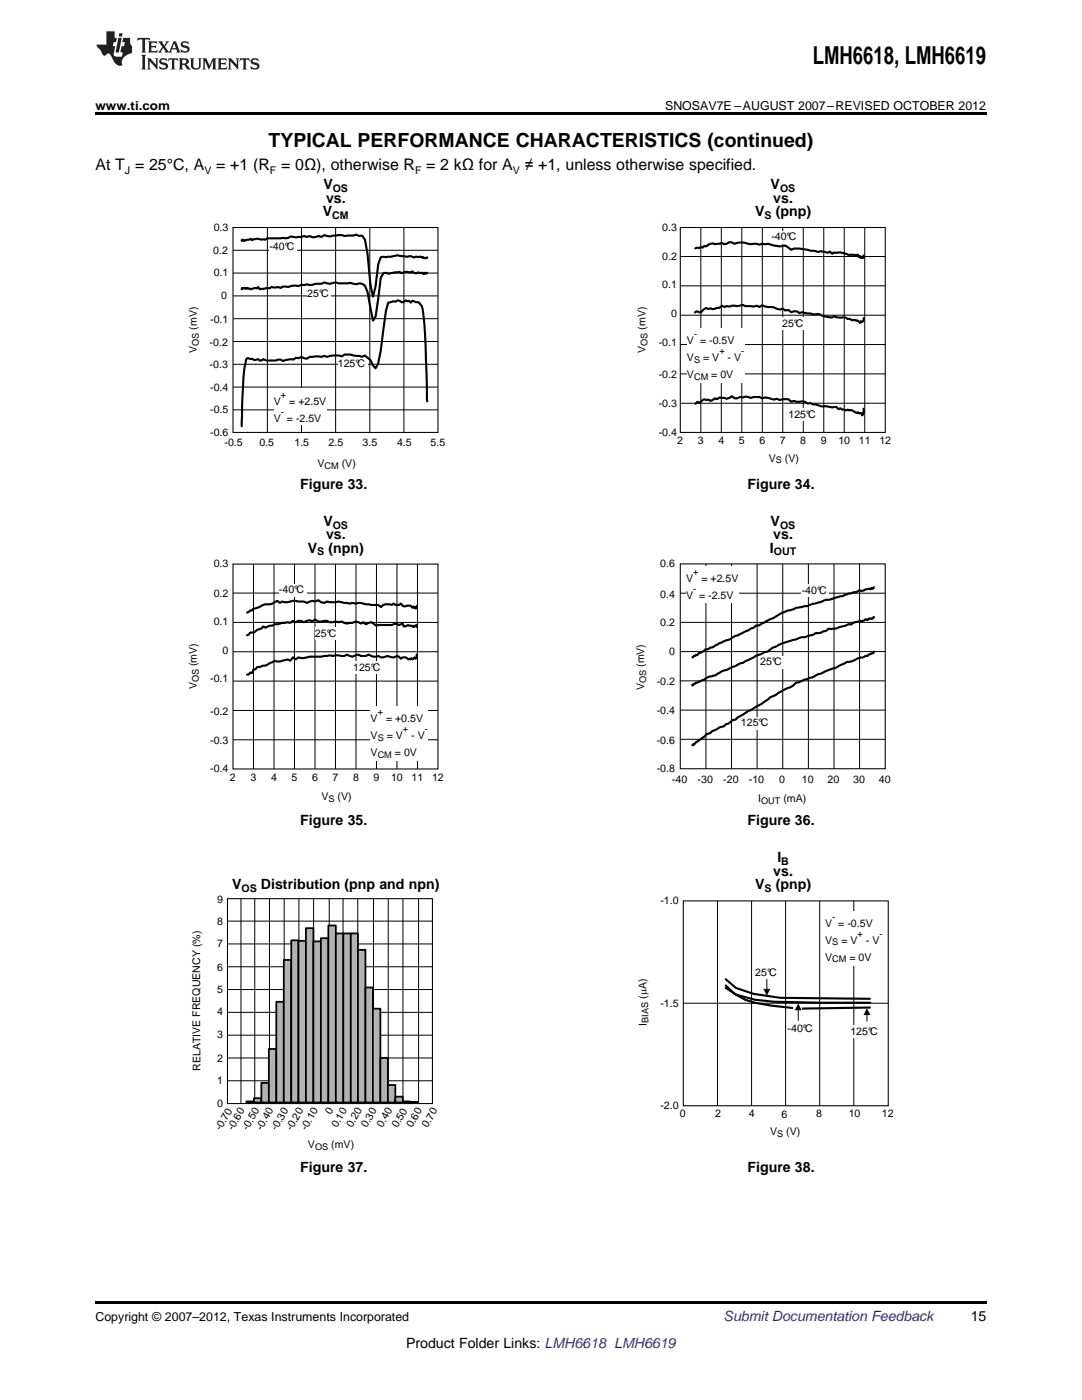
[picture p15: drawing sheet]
<svg xmlns="http://www.w3.org/2000/svg" width="216mm" height="279mm" viewBox="0 0 216 279" stroke-linecap="round" stroke-linejoin="round" font-family="sans-serif">
<defs><g id="words">
<text font-size="4.9" x="162.2" y="12.8">LMH6618, LMH6619</text>
<text font-size="3.9" x="53.6" y="29.3">TYPICAL PERFORMANCE CHARACTERISTICS (continued)</text>
<g font-size="3.2">
<text x="19" y="34">At T = 25°C, A</text>
<text x="43.1" y="34">= +1 (R = 0Ω), otherwise R = 2 kΩ for A</text>
<text x="104.7" y="34">≠ +1, unless otherwise specified.</text>
</g>
<g font-size="2.8">
<text x="64.5" y="37.7">V</text>
<text x="65.1" y="40.4">vs.</text>
<text x="153.8" y="37.7">V</text>
<text x="154.3" y="40.4">vs.</text>
<text x="64.4" y="43.1">V</text>
<text x="150.7" y="43.1">V</text>
<text x="154.8" y="43.1">(pnp)</text>
<text x="59.9" y="97.5">Figure 33.</text>
<text x="149.2" y="97.5">Figure 34.</text>
<text x="64.5" y="104.9">V</text>
<text x="65.1" y="107.6">vs.</text>
<text x="153.8" y="104.9">V</text>
<text x="154.3" y="107.6">vs.</text>
<text x="61.4" y="110.3">V</text>
<text x="65.5" y="110.3">(npn)</text>
<text x="153.6" y="110.3">I</text>
<text x="59.9" y="164.7">Figure 35.</text>
<text x="149.2" y="164.7">Figure 36.</text>
<text x="155.1" y="172.1">I</text>
<text x="46.3" y="177.4">V</text>
<text x="52.1" y="177.4">Distribution (pnp and npn)</text>
<text x="150.7" y="177.4">V</text>
<text x="154.3" y="174.8">vs.</text>
<text x="154.8" y="177.4">(pnp)</text>
<text x="59.9" y="234">Figure 37.</text>
<text x="149.2" y="234">Figure 38.</text>
<text x="193.7" y="263.6">15</text>
<text x="81" y="269">Product Folder Links: LMH6618 LMH6619</text>
</g>
<text font-size="2.8" fill="#0000c8" x="144.4" y="263.6">Submit Documentation Feedback</text>
<g font-size="2.5">
<text x="19" y="21.9">www.ti.com</text>
<text x="132.7" y="21.9">SNOSAV7E –AUGUST 2007–REVISED OCTOBER 2012</text>
<text x="19" y="263.6">Copyright © 2007–2012, Texas Instruments Incorporated</text>
</g>
<g font-size="2.1">
<text x="24.9" y="34.6">J</text>
<text x="40.8" y="34.6">V</text>
<text x="53.9" y="34.6">F</text>
<text x="82.8" y="34.6">F</text>
<text x="102.3" y="34.6">V</text>
<text x="66.4" y="38.3">OS</text>
<text x="155.6" y="38.3">OS</text>
<text x="42.6" y="46.1">0.3</text>
<text x="66.3" y="43.7">CM</text>
<text x="132.2" y="46.1">0.3</text>
<text x="152.5" y="43.7">S</text>
<text x="153.9" y="47.9">-40°C</text>
<text x="42.5" y="50.7">0.2</text>
<text x="53.8" y="49.9">-40°C</text>
<text x="132.2" y="51.9">0.2</text>
<text x="42.6" y="55.2">0.1</text>
<text x="44.1" y="59.7">0</text>
<text x="61.3" y="59.2">25°C</text>
<text x="132.2" y="57.6">0.1</text>
<text x="39.3" y="65.8" transform="rotate(-90 39.3 65.8)">(mV)</text>
<text x="41.9" y="64.5">-0.1</text>
<text x="128.8" y="65.8" transform="rotate(-90 128.8 65.8)">(mV)</text>
<text x="133.9" y="63.4">0</text>
<text x="156.1" y="65.2">25°C</text>
<text x="39.3" y="70.4" transform="rotate(-90 39.3 70.4)">V</text>
<text x="41.8" y="69">-0.2</text>
<text x="128.8" y="70.4" transform="rotate(-90 128.8 70.4)">V</text>
<text x="131.5" y="69">-0.1</text>
<text x="137.1" y="68.7">V = -0.5V</text>
<text x="41.8" y="73.4">-0.3</text>
<text x="67.4" y="73.3">125°C</text>
<text x="131.5" y="75.5">-0.2</text>
<text x="137.1" y="72.1">V</text>
<text x="137.1" y="75.4">V</text>
<text x="140.3" y="72.1">= V</text>
<text x="141.9" y="75.4">= 0V</text>
<text x="145.2" y="72.1">- V</text>
<text x="41.9" y="82.5">-0.5</text>
<text x="41.9" y="78">-0.4</text>
<text x="54.6" y="80.7">V</text>
<text x="57.7" y="80.7">= +2.5V</text>
<text x="131.5" y="81.3">-0.3</text>
<text x="157.3" y="83.4">125°C</text>
<text x="41.9" y="87">-0.6</text>
<text x="44.8" y="89">-0.5</text>
<text x="51.8" y="89">0.5</text>
<text x="54.6" y="84.1">V = -2.5V</text>
<text x="58.8" y="89">1.5</text>
<text x="65.6" y="89">2.5</text>
<text x="72.3" y="89">3.5</text>
<text x="79.2" y="89">4.5</text>
<text x="85.9" y="89">5.5</text>
<text x="131.5" y="87">-0.4</text>
<text x="135.1" y="88.6">2</text>
<text x="139.2" y="88.6">3</text>
<text x="143.3" y="88.6">4</text>
<text x="147.4" y="88.6">5</text>
<text x="151.5" y="88.6">6</text>
<text x="155.6" y="88.6">7</text>
<text x="159.7" y="88.6">8</text>
<text x="163.8" y="88.6">9</text>
<text x="167.3" y="88.6">10</text>
<text x="171.4" y="88.6">11</text>
<text x="175.5" y="88.6">12</text>
<text x="63.3" y="93.2">V</text>
<text x="68.2" y="93.2">(V)</text>
<text x="153.4" y="92.1">V</text>
<text x="156.6" y="92.1">(V)</text>
<text x="66.4" y="105.5">OS</text>
<text x="155.6" y="105.5">OS</text>
<text x="42.6" y="113.3">0.3</text>
<text x="63.3" y="110.8">S</text>
<text x="131.7" y="113.2">0.6</text>
<text x="154.4" y="110.8">OUT</text>
<text x="42.6" y="119">0.2</text>
<text x="55.7" y="118.4">-40°C</text>
<text x="131.7" y="119.3">0.4</text>
<text x="136.9" y="116.1">V</text>
<text x="136.9" y="119.5">V = -2.5V</text>
<text x="140" y="116.1">= +2.5V</text>
<text x="160" y="118.5">-40°C</text>
<text x="42.6" y="124.7">0.1</text>
<text x="131.7" y="124.9">0.2</text>
<text x="44.4" y="130.5">0</text>
<text x="62.8" y="127">25°C</text>
<text x="133.5" y="130.8">0</text>
<text x="39.3" y="133" transform="rotate(-90 39.3 133)">(mV)</text>
<text x="39.3" y="137.6" transform="rotate(-90 39.3 137.6)">V</text>
<text x="41.9" y="136.2">-0.1</text>
<text x="70.5" y="133.9">125°C</text>
<text x="128.5" y="133.1" transform="rotate(-90 128.5 133.1)">(mV)</text>
<text x="128.5" y="137.8" transform="rotate(-90 128.5 137.8)">V</text>
<text x="131" y="136.8">-0.2</text>
<text x="151.7" y="132.8">25°C</text>
<text x="41.9" y="142.7">-0.2</text>
<text x="131" y="142.5">-0.4</text>
<text x="41.9" y="148.5">-0.3</text>
<text x="73.9" y="144.1">V</text>
<text x="73.9" y="147.5">V</text>
<text x="77" y="144.1">= +0.5V</text>
<text x="77.2" y="147.5">= V</text>
<text x="82.1" y="147.5">- V</text>
<text x="131" y="148.5">-0.6</text>
<text x="147.8" y="145">125°C</text>
<text x="41.9" y="154.1">-0.4</text>
<text x="45.9" y="155.9">2</text>
<text x="50" y="155.9">3</text>
<text x="54.1" y="155.9">4</text>
<text x="58.2" y="155.9">5</text>
<text x="62.3" y="155.9">6</text>
<text x="66.4" y="155.9">7</text>
<text x="70.4" y="155.9">8</text>
<text x="73.9" y="150.9">V</text>
<text x="74.5" y="155.9">9</text>
<text x="78" y="155.9">10</text>
<text x="78.8" y="150.9">= 0V</text>
<text x="82.1" y="155.9">11</text>
<text x="86.2" y="155.9">12</text>
<text x="131" y="154.1">-0.8</text>
<text x="64.2" y="159.6">V</text>
<text x="67.4" y="159.6">(V)</text>
<text x="134.1" y="156.3">-40</text>
<text x="139.2" y="156.3">-30</text>
<text x="144.3" y="156.3">-20</text>
<text x="149.4" y="156.3">-10</text>
<text x="151.3" y="160.1">I</text>
<text x="155.5" y="156.3">0</text>
<text x="156.3" y="160.1">(mA)</text>
<text x="160" y="156.3">10</text>
<text x="165.1" y="156.3">20</text>
<text x="170.3" y="156.3">30</text>
<text x="175.4" y="156.3">40</text>
<text x="155.9" y="172.6">B</text>
<text x="48.2" y="178">OS</text>
<text x="152.5" y="178">S</text>
<text x="43.3" y="184.5">8</text>
<text x="43.3" y="180.2">9</text>
<text x="131.8" y="180.4">-1.0</text>
<text x="164.7" y="184.9">V = -0.5V</text>
<text x="43.3" y="189">7</text>
<text x="164.7" y="191.7">V</text>
<text x="164.7" y="188.3">V</text>
<text x="167.9" y="188.3">= V</text>
<text x="169.5" y="191.7">= 0V</text>
<text x="172.8" y="188.3">- V</text>
<text x="43.3" y="193.9">6</text>
<text x="150.7" y="194.7">25°C</text>
<text x="43.3" y="202.6">4</text>
<text x="43.3" y="198.1">5</text>
<text x="129" y="199.3" transform="rotate(-90 129 199.3)">(PA)</text>
<text x="131.8" y="201">-1.5</text>
<text x="43.3" y="207.1">3</text>
<text x="129" y="204.7" transform="rotate(-90 129 204.7)">I</text>
<text x="157.2" y="206">-40°C</text>
<text x="169.7" y="206.6">125°C</text>
<text x="40" y="213.8" transform="rotate(-90 40 213.8)">RELATIVE FREQUENCY (%)</text>
<text x="43.3" y="211.9">2</text>
<text x="43.3" y="220.9">0</text>
<text x="43.3" y="216.4">1</text>
<text x="131.8" y="221.3">-2.0</text>
<text x="44.1" y="225.8" transform="rotate(-60 44.1 225.8)">-0.70</text>
<text x="46.5" y="225.8" transform="rotate(-60 46.5 225.8)">-0.60</text>
<text x="49.4" y="225.7" transform="rotate(-60 49.4 225.7)">-0.50</text>
<text x="52.2" y="225.7" transform="rotate(-60 52.2 225.7)">-0.40</text>
<text x="55.2" y="225.8" transform="rotate(-60 55.2 225.8)">-0.30</text>
<text x="58.2" y="225.8" transform="rotate(-60 58.2 225.8)">-0.20</text>
<text x="61.2" y="225.7" transform="rotate(-60 61.2 225.7)">-0.10</text>
<text x="66" y="222.6" transform="rotate(-60 66 222.6)">0</text>
<text x="67.3" y="225.2" transform="rotate(-60 67.3 225.2)">0.10</text>
<text x="70.2" y="225.1" transform="rotate(-60 70.2 225.1)">0.20</text>
<text x="73.2" y="225.2" transform="rotate(-60 73.2 225.2)">0.30</text>
<text x="76.3" y="225.1" transform="rotate(-60 76.3 225.1)">0.40</text>
<text x="79.3" y="225.2" transform="rotate(-60 79.3 225.2)">0.50</text>
<text x="82.2" y="225.2" transform="rotate(-60 82.2 225.2)">0.60</text>
<text x="85.3" y="225.2" transform="rotate(-60 85.3 225.2)">0.70</text>
<text x="135.6" y="223">0</text>
<text x="142.7" y="223">2</text>
<text x="149.4" y="223">4</text>
<text x="153.7" y="226.6">V</text>
<text x="155.9" y="223.1">6</text>
<text x="156.9" y="226.6">(V)</text>
<text x="162.8" y="223">8</text>
<text x="169.4" y="223">10</text>
<text x="176" y="223">12</text>
<text x="61.5" y="229">V</text>
<text x="66.1" y="229">(mV)</text>
</g>
<g font-size="1.8">
<text x="39.7" y="69" transform="rotate(-90 39.7 69)">OS</text>
<text x="129.2" y="69" transform="rotate(-90 129.2 69)">OS</text>
<text x="138.5" y="67.3">-</text>
<text x="143.5" y="70.7">+</text>
<text x="147.9" y="70.7">-</text>
<text x="138.5" y="72.4">S</text>
<text x="138.5" y="75.8">CM</text>
<text x="56" y="79.4">+</text>
<text x="56" y="82.8">-</text>
<text x="64.7" y="93.6">CM</text>
<text x="154.8" y="92.5">S</text>
<text x="138.3" y="114.8">+</text>
<text x="138.3" y="118.2">-</text>
<text x="39.7" y="136.2" transform="rotate(-90 39.7 136.2)">OS</text>
<text x="128.9" y="136.3" transform="rotate(-90 128.9 136.3)">OS</text>
<text x="75.4" y="142.8">+</text>
<text x="75.4" y="147.9">S</text>
<text x="80.4" y="146.1">+</text>
<text x="84.8" y="146.1">-</text>
<text x="75.4" y="151.3">CM</text>
<text x="65.6" y="160">S</text>
<text x="151.9" y="160.5">OUT</text>
<text x="166.1" y="183.6">-</text>
<text x="166.1" y="188.7">S</text>
<text x="171.1" y="187">+</text>
<text x="175.5" y="187">-</text>
<text x="166.1" y="192.1">CM</text>
<text x="129.4" y="204.1" transform="rotate(-90 129.4 204.1)">BIAS</text>
<text x="155.1" y="226.9">S</text>
<text x="62.9" y="229.4">OS</text>
</g>
</g></defs>
<path d="M19 259.7h177.8v.5h-177.8z" fill="#000"/>
<g fill="#fff">
<path d="M66.9 235.7h.3v.7h-.3z"/>
<path d="M156.1 235.7h.4v.7h-.4z"/>
</g>
<path d="M45.4 179.3h40.9v40.9h-40.9z" fill="none" stroke="#000" stroke-width=".21"/>
<g fill="none" stroke="#000" stroke-width=".2">
<path d="M48.1 179.4v40.8M50.8 179.3v40.9M53.8 179.4v40.8M56.7 179.3v40.9M59.6 179.4v40.8M62.6 179.3v40.9M65.7 179.4v40.8M68.4 179.3v40.9M71.4 179.3v40.9M74.5 179.4v40.8M77.5 179.4v40.8M80.4 179.3v40.9"/>
<path d="M83.5 179.4v40.8M45.4 197.5h40.9M45.4 192.9h40.9M45.4 188.4h40.9M45.4 183.8h40.9M45.4 215.7h40.9M45.4 211.1h40.9M45.4 206.6h40.9M45.4 202h40.9"/>
</g>
<path d="M49.2 219.8h1.5v.2h-1.5z" fill-rule="evenodd" fill="#b3b3b3"/>
<path d="M49.2 219.8h1.5v.2h-1.5z" fill="none" stroke="#000" stroke-width=".35"/>
<path d="M50.7 219.2h1.5v.8h-1.5z" fill-rule="evenodd" fill="#b3b3b3"/>
<path d="M50.7 219.2h1.5v.8h-1.5z" fill="none" stroke="#000" stroke-width=".35"/>
<path d="M52.2 216.1h1.4v3.9h-1.4z" fill-rule="evenodd" fill="#b3b3b3"/>
<path d="M52.2 216.1h1.4v3.9h-1.4z" fill="none" stroke="#000" stroke-width=".35"/>
<path d="M53.6 209.3h1.5v10.7h-1.5z" fill-rule="evenodd" fill="#b3b3b3"/>
<path d="M53.6 209.3h1.5v10.7h-1.5z" fill="none" stroke="#000" stroke-width=".35"/>
<path d="M55.1 199.9h1.5v20.1h-1.5z" fill-rule="evenodd" fill="#b3b3b3"/>
<path d="M55.1 199.9h1.5v20.1h-1.5z" fill="none" stroke="#000" stroke-width=".35"/>
<path d="M56.6 191.6h1.5v28.4h-1.5z" fill-rule="evenodd" fill="#b3b3b3"/>
<path d="M56.6 191.6h1.5v28.4h-1.5z" fill="none" stroke="#000" stroke-width=".35"/>
<path d="M58.1 187.7h1.5v32.3h-1.5z" fill-rule="evenodd" fill="#b3b3b3"/>
<path d="M58.1 187.7h1.5v32.3h-1.5z" fill="none" stroke="#000" stroke-width=".35"/>
<path d="M59.6 187.8h1.4v32.2h-1.4z" fill-rule="evenodd" fill="#b3b3b3"/>
<path d="M59.6 187.8h1.4v32.2h-1.4z" fill="none" stroke="#000" stroke-width=".35"/>
<path d="M61 185.2h1.5v34.8h-1.5z" fill-rule="evenodd" fill="#b3b3b3"/>
<path d="M61 185.2h1.5v34.8h-1.5z" fill="none" stroke="#000" stroke-width=".35"/>
<path d="M62.5 187.9h1.5v32.1h-1.5z" fill-rule="evenodd" fill="#b3b3b3"/>
<path d="M62.5 187.9h1.5v32.1h-1.5z" fill="none" stroke="#000" stroke-width=".35"/>
<path d="M64 187.2h1.5v32.8h-1.5z" fill-rule="evenodd" fill="#b3b3b3"/>
<path d="M64 187.2h1.5v32.8h-1.5z" fill="none" stroke="#000" stroke-width=".35"/>
<path d="M65.5 184.7h1.5v35.3h-1.5z" fill-rule="evenodd" fill="#b3b3b3"/>
<path d="M65.5 184.7h1.5v35.3h-1.5z" fill="none" stroke="#000" stroke-width=".35"/>
<path d="M67 186.3h1.5v33.7h-1.5z" fill-rule="evenodd" fill="#b3b3b3"/>
<path d="M67 186.3h1.5v33.7h-1.5z" fill="none" stroke="#000" stroke-width=".35"/>
<path d="M68.5 186.3h1.5v33.7h-1.5z" fill-rule="evenodd" fill="#b3b3b3"/>
<path d="M68.5 186.3h1.5v33.7h-1.5z" fill="none" stroke="#000" stroke-width=".35"/>
<path d="M70 186.3h1.4v33.7h-1.4z" fill-rule="evenodd" fill="#b3b3b3"/>
<path d="M70 186.3h1.4v33.7h-1.4z" fill="none" stroke="#000" stroke-width=".35"/>
<path d="M71.4 189.6h1.5v30.4h-1.5z" fill-rule="evenodd" fill="#b3b3b3"/>
<path d="M71.4 189.6h1.5v30.4h-1.5z" fill="none" stroke="#000" stroke-width=".35"/>
<path d="M72.9 197.1h1.5v22.9h-1.5z" fill-rule="evenodd" fill="#b3b3b3"/>
<path d="M72.9 197.1h1.5v22.9h-1.5z" fill="none" stroke="#000" stroke-width=".35"/>
<path d="M74.4 201.3h1.5v18.7h-1.5z" fill-rule="evenodd" fill="#b3b3b3"/>
<path d="M74.4 201.3h1.5v18.7h-1.5z" fill="none" stroke="#000" stroke-width=".35"/>
<path d="M75.9 211.1h1.5v8.9h-1.5z" fill-rule="evenodd" fill="#b3b3b3"/>
<path d="M75.9 211.1h1.5v8.9h-1.5z" fill="none" stroke="#000" stroke-width=".35"/>
<path d="M77.4 216.5h1.5v3.5h-1.5z" fill-rule="evenodd" fill="#b3b3b3"/>
<path d="M77.4 216.5h1.5v3.5h-1.5z" fill="none" stroke="#000" stroke-width=".35"/>
<path d="M78.9 218.9h1.5v1.1h-1.5z" fill-rule="evenodd" fill="#b3b3b3"/>
<path d="M78.9 218.9h1.5v1.1h-1.5z" fill="none" stroke="#000" stroke-width=".35"/>
<path d="M80.4 219.8h1.4v.2h-1.4z" fill-rule="evenodd" fill="#b3b3b3"/>
<path d="M80.4 219.8h1.4v.2h-1.4z" fill="none" stroke="#000" stroke-width=".35"/>
<path d="M81.8 219.9h1.5v.1h-1.5z" fill-rule="evenodd" fill="#b3b3b3"/>
<path d="M81.8 219.9h1.5v.1h-1.5z" fill="none" stroke="#000" stroke-width=".35"/>
<path d="M136.3 179.8h40.9v40.9h-40.9z" fill="none" stroke="#000" stroke-width=".21"/>
<path d="M143.2 179.8v40.9M150 179.8v40.9M156.8 179.8v40.9M163.6 179.8v40.9M170.4 179.8v40.9" fill="none" stroke="#000" stroke-width=".2"/>
<path d="M164.7 181.8h11.4v10.9h-11.4z" fill-rule="evenodd" fill="#fff"/>
<path d="M173 202.4v1.4" fill="none" stroke="#000" stroke-width=".2"/>
<path d="M173 201.2l.7 1.4h-1.4z" fill="#000"/>
<path d="M150.7 192.8h4.7v2.5h-4.7z" fill-rule="evenodd" fill="#fff"/>
<path d="M153 195.5v2M136.3 200.2h40.9" fill="none" stroke="#000" stroke-width=".2"/>
<path d="M152.3 197.3h1.4l-.7 1.4z" fill="#000"/>
<path d="M169.7 204.7h5.9v2.5h-5.9z" fill-rule="evenodd" fill="#fff"/>
<path d="M144.8 196.7l1.8 1.7 2.1 1.1 1.9 .6 3.4 .6 5.4 .6 14.2-.2M144.8 195.4l2.1 1.8 3.5 1.2 5.3 .7 17.9 .2M144.8 197.2l2.2 1.3 3.7 1 3.8 .4 9.1 .2h10.1" fill="none" stroke="#000" stroke-width=".42"/>
<path d="M158.4 200.4h1.6v1.3h-1.6z" fill-rule="evenodd" fill="#fff"/>
<path d="M159.3 201.4v2.3" fill="none" stroke="#000" stroke-width=".2"/>
<path d="M159.3 200.2l.7 1.4h-1.4z" fill="#000"/>
<g fill="#fff">
<path d="M66.9 166.4h.3v.7h-.3z"/>
<path d="M156.1 166.4h.4v.7h-.4z"/>
</g>
<g fill="none" stroke="#000" stroke-width=".2">
<path d="M46.5 118.4h40.9M50.6 112.6v40.9M54.7 112.6v40.9M58.8 112.6v40.9M62.9 112.6v40.9M66.9 112.6v40.9M71 112.6v40.9M75.1 112.6v40.9M79.2 112.6v40.9M83.3 112.6v40.9M46.5 135.9h40.9M46.5 130.1h40.9"/>
<path d="M46.5 124.2h40.9M46.5 147.6h40.9M46.5 141.8h40.9"/>
</g>
<path d="M46.5 112.6h40.9v40.9h-40.9z" fill="none" stroke="#000" stroke-width=".21"/>
<g fill="#fff">
<path d="M73.9 141h11.5v10.9h-11.5z" fill-rule="evenodd"/>
<path d="M55.7 116.5h5.4v2.6h-5.4z" fill-rule="evenodd"/>
<path d="M62.8 125.1h4.8v2.6h-4.8z" fill-rule="evenodd"/>
<path d="M70.5 132h5.9v2.5h-5.9z" fill-rule="evenodd"/>
</g>
<path d="M174.4 117.2l-.3 .3-.2-.1-.2 .2-.2-.1-.9 .1a1.02 1.02 0 0 1-1.1 .2l-.7 .4-1.4 .2-1.3 .6h-.4l-1.9 .6a3.3 3.3 0 0 0-2 .6l-1.6 .3-1.1 .5-2.3 .3-2.8 1-4.5 2.5h-.6l-.5 .5-3.2 1.5-.4 .1-1.5 .8a10.2 10.2 0 0 0-3.3 1.5l-1.2 .4-.9 .6a.81 .81 0 0 0-.8 .6l-.2-.1-.3 .2h-.1l-.3 .3M83.1 125.1l-.1-.4-.2 .3-.2-.1-.1 .2-.4-.2-.7-.2-.8 .3-.3-.5a1.03 1.03 0 0 1-1.4 0l-.7 .2h-2.7l-.4 .2-1-.7-1.1 .4-.5-.4-.5 .3-1-.5-.7 .3-1.1 .2-1-.5-.7 .2-.5-.2-1.2 .2-.6-.3-1.7 .1-.6-.4-.6 .4-.5-.2-1.2 .4-.5-.3h-.6l-.5 .3-.5-.3-.6 .4-.5-.1-2.6 .4-.4 .3h-.5l-.9 .4-.5-.3-.3 .4-.9 .3-.7 .5h-.7l-.3 .5-.3 .1M83.1 121l-.1 .4-.1-.1-.1 .1-.3-.4-.2 .3-.4-.4-1.3 .1-.6-.5-.4 .2h-.7l-.4-.2-.3 .2a1.76 1.76 0 0 0-2.2 .5l-.5-.5-2.5-.1a2.62 2.62 0 0 0-2-.1l-.7-.2-.5 .2-2.3-.4-.5 .1-1.8-.1-.5 .2-.6-.1-.6-.4-.6 .3-.6-.2-1 .4-.7-.2h-1.1a2.94 2.94 0 0 0-2.1 .1l-1.1-.1-.4 .2-.6-.4a3 3 0 0 1-2.3 .7l-2 .8h-.4l-.3 .4h-.4l-.6 .5M83.1 130.6v.6l-.2 .3-.2-.3-.4 .4-.2-.3-.2 .3-.3-.1-.2 .1-.5-.4h-.6l-.3 .3-.7-.6a1.78 1.78 0 0 1-2 0 1.66 1.66 0 0 1-1.8 0 1.9 1.9 0 0 1-1.9-.3l-.6 .3h-1l-.5-.3-1.2 .5-1.1-.5-.5 .3-1.2-.1-1.1 .1-.6-.1-1.7 .3h-2.3a3.3 3.3 0 0 1-2.3 .1l-.5 .4-.5-.4-.6 .7-.5-.3-.6 .1a2.62 2.62 0 0 1-2 .2l-1.8 .9-1.7 .3-.3 .4-.4 .2-.3 .7-.4-.2-.3 .4h-.3M174.4 123.2l-.1-.1-.2 .4-.6-.1-.4 .3a.79 .79 0 0 0-1 .2h-.6l-.3 .2a1.78 1.78 0 0 0-1.4 .5h-.4l-.4 .1a9.1 9.1 0 0 1-3.6 .8l-.6 .4-1 .4-1 .1-.6 .3-1.6 .5h-.6l-1.2 .4a13 13 0 0 0-5.6 2.4l-.6 .1-.6 .4-1.1 .4-2.7 1.4-.5 .1-2.4 1.1-1.3 .5-1.2 .8-1.4 .3-1 .6-1.5 .5-.7 .4v.2M174.4 130l-.1 .3-.5 .1-.7 .5h-.3l-.4 .2a6.3 6.3 0 0 0-2.6 .9l-.8 .1-2.2 1.2-3.5 1.2-1.1 .7-3.4 1a4.2 4.2 0 0 1-2.2 1.4l-1.8 1.1-1.1 .4a27.3 27.3 0 0 1-4.9 3.2l-1.6 .9-.4 .4-.6 .1-.9 .7-.4 .1-.5 .5a2.59 2.59 0 0 0-1.6 .7 18.1 18.1 0 0 0-4.3 2.9h-.2l-.1 .1v-.1" fill="none" stroke="#000" stroke-width=".42"/>
<g fill="none" stroke="#000" stroke-width=".2">
<path d="M135.7 118.4h40.9M140.9 112.5v40.9M146 112.5v40.9M151.1 112.5v40.9M156.2 112.5v40.9M161.3 112.5v40.9M166.4 112.5v40.9M171.5 112.5v40.9M135.7 135.9h40.9M135.7 130h40.9M135.7 124.2h40.9M135.7 147.5h40.9"/>
<path d="M135.7 141.7h40.9"/>
</g>
<path d="M135.7 112.5h40.9v40.9h-40.9z" fill="none" stroke="#000" stroke-width=".21"/>
<g fill="#fff">
<path d="M136.9 113h10.5v7.2h-10.5z" fill-rule="evenodd"/>
<path d="M151.7 130.9h4.7v2.5h-4.7z" fill-rule="evenodd"/>
<path d="M147.8 143.1h6v2.5h-6z" fill-rule="evenodd"/>
<path d="M160 116.6h5.4v2.5h-5.4z" fill-rule="evenodd"/>
</g>
<g fill="#fff">
<path d="M66.9 99.3h.3v.7h-.3z"/>
<path d="M156.1 99.3h.4v.7h-.4z"/>
</g>
<path d="M46.5 45.4h40.9v40.9h-40.9z" fill="none" stroke="#000" stroke-width=".21"/>
<g fill="none" stroke="#000" stroke-width=".2">
<path d="M46.5 59.1h40.9M46.5 54.5h40.9M46.5 49.9h40.9M53.4 45.4v40.9M60.2 45.4v40.9M67 45.4v40.9M73.8 45.4v40.9M80.6 45.4v40.9M46.5 77.2h40.9M46.5 72.7h40.9M46.5 68.2h40.9M46.5 63.6h40.9"/>
<path d="M46.5 81.8h40.9"/>
</g>
<g fill="#fff">
<path d="M54.6 77.6h10.5v7.2h-10.5z" fill-rule="evenodd"/>
<path d="M61.3 57.3h4.8v2.5h-4.8z" fill-rule="evenodd"/>
<path d="M53.8 48h5.4v2.6h-5.4z" fill-rule="evenodd"/>
<path d="M67.4 71.4h5.9v2.6h-5.9z" fill-rule="evenodd"/>
</g>
<path d="M48.2 48l.1-.2h.3l.1 .3 1.3-.4 .3 .2 .2-.2h.7l1.7 .1 .4-.2h3.7l1-.4 1 .2 1.7-.3 .5 .2 .6-.2 .6 .3 1.2-.3 .5 .2 .6-.4 1.2 .3 1.7-.3 1.2 .2 1.7-.1 .6-.2 .6 .3 .5-.1 .6 .8 .5 2.9 .6 6.1 .5 2.4 .5-2.1 .6-4.3 .5-1.5 2-.1a7.7 7.7 0 0 1 3.3 0 1.25 1.25 0 0 1 1.3 .2l.3-.2 .5 .1a.68 .68 0 0 1 .9 .2l.2-.2 .2 .2 .5-.1M85.2 54.5l-.1-.1-.3 .2-.1-.2-.2 .3-.2-.3-.4 .1-.5-.2a.77 .77 0 0 1-1.1-.1l-.7 .1a1.64 1.64 0 0 0-1.4 .2l-.5-.2-2.2 .3-.5-.2-.5 .1-.5 .9-1.1 7.7-.5 .9-1.1-5.7-.5-1.3-.6-.4-.5-.1-.6 .2-1.2-.2h-2.3l-.6-.1-1.1 .2-1.2-.2-.6 .2h-1.1l-1.2 .3-.6-.2-.5 .2-.6-.1-.5 .3a3 3 0 0 0-2.1 .2l-1-.1-.5 .3-.5-.2h-1.3l-.4 .3-.5-.1-1.5 .2-.3-.4-.3 .3-.3-.1-.9 .2-.7-.2-.2 .1-.1-.1h-.4l-.1 .1-.2-.1-.1 .2M85.2 80.1v-.5a161.1 161.1 0 0 0-.9-17.8 2.47 2.47 0 0 0-.9-1.5h-.5l-.6-.3-.3 .4-.4-.4-.3 .1-.4-.2-.4 .4h-.3l-.9-.4-.4 .3-.5-.1-.9 .3-.5 1.6-1 7.9-.5 2.6-.6 1-.5-.5-.5-1.1-1.1-1-.6 .3-2.3-.4h-1.1l-.6 .3a4.4 4.4 0 0 0-2.9 .1l-.6-.2-.6 .2h-2.3l-.6 .4-1.1-.4-.5 .3-.6-.1-.5 .4-.5-.1-1.5 .3-.5-.2h-.5a3.6 3.6 0 0 1-3-.1l-.3 .3h-.4l-.3-.3a.93 .93 0 0 1-1.2-.1l-.3 .1a.65 .65 0 0 0-.9 0 53.1 53.1 0 0 0-.8 11.3l-.1 2.1" fill="none" stroke="#000" stroke-width=".42"/>
<g fill="none" stroke="#000" stroke-width=".2">
<path d="M135.7 57h40.9M135.7 51.2h40.9M139.8 45.4v40.9M143.9 45.4v40.9M148 45.4v40.9M152.1 45.4v40.9M156.2 45.4v40.9M160.3 45.4v40.9M164.4 45.4v40.9M168.5 45.4v40.9M172.6 45.4v40.9M135.7 74.6h40.9"/>
<path d="M135.7 68.8h40.9M135.7 62.9h40.9M135.7 80.5h40.9"/>
</g>
<path d="M135.7 45.4h40.9v40.9h-40.9z" fill="none" stroke="#000" stroke-width=".21"/>
<g fill="#fff">
<path d="M137.1 65.6h11.4v10.9h-11.4z" fill-rule="evenodd"/>
<path d="M153.9 46h5.4v2.6h-5.4z" fill-rule="evenodd"/>
<path d="M156.1 63.3h4.7v2.5h-4.7z" fill-rule="evenodd"/>
<path d="M157.3 81.5h5.9v2.5h-5.9z" fill-rule="evenodd"/>
</g>
<path d="M138.7 49.6l.5-.2 .3 .1 .3-.2 .4 .1 .3-.3 .4 .1a1.46 1.46 0 0 1 1.8-.5l1.3-.2 .5 .2h.5l.6-.4 1 .4a3.4 3.4 0 0 1 2.7 0h1.7l.5 .1 .6-.1h1.2l1.1 .3a3.8 3.8 0 0 0 2.3 0l1.2 .9 .5-.3h1.1l3.7 .7a2.84 2.84 0 0 1 2 .2l.4-.3 .5 .4 .4-.2h1.2l1.7 .5 .9-.1 .5 .2 .2-.2 .2 .1 .2 .4 .2-.2 .2 .4 .1-.2 .3 .1 .1-.2v.2v-.4M138.7 62.4l.5-.3 .6 .3 .4-.4 .7-.6 .5 .3 .4-.2 .4 .2 1.4-.3 .4-.4 .5 .3 1.5-.3a3.5 3.5 0 0 0 2.2-.2l.5 .3 1.7 .1 .6-.2 .5 .3 .6-.4 1.2 .4a4.3 4.3 0 0 1 2.3 .5l.6-.2 .5 .4 .6-.1 .6 .4 1.1-.2 .5 .4 .6-.2 2.1 .4 1-.1 1.5 .6a1.97 1.97 0 0 0 1.8-.1l.4 .2 .8 .1a1.34 1.34 0 0 1 1.5 .3l.2-.1a.97 .97 0 0 0 1.2 .3l.2 .1a.55 .55 0 0 1 .8 .5l.2-.4 .1 .2 .3-.2 .1-.6M138.7 80.6l.5-.4 .3 .2 1-.7 .4 .1h.5l.4 .2 .9-.5 .4 .2 .5-.4 1.4 .3 1-.5 .6 .4 2.1-.4 1.1 .3 .6-.2h1.1l.6 .3a3.3 3.3 0 0 1 2.3 .3l.6-.2 .6 .2 .6-.1h1.1l.6 .5 .5-.2 .6 .2 1.1-.1 .5 .1 .6 .3 .5-.1 .5 .3h.6a2.9 2.9 0 0 0 1.9 .3l1.4 .3 .8-.1 .4 .5 .4-.2 .4 .2 .7 .2 .4-.2 .2 .2a1.46 1.46 0 0 1 1.4 .4l.2 .1 .2-.1 .2 .2 .4-.1 .2 .5h.1l.2-.5v-.8" fill="none" stroke="#000" stroke-width=".42"/>
<path d="M19 22.5h177.8v.5h-177.8z" fill="#000"/>
<g fill="#231f20">
<path d="M27.5 7.6l-.1 .5 .4-.2h.6v.1v2.1l-.2 .4h1l-.3-.4v-2.1l.1-.1h.5l.5 .2-.2-.5zM29.5 8.3l.2 .3v1.5l-.2 .4h1.8l.2-.6a1.04 1.04 0 0 1-1.3 .2v-.7h.6l.3 .2v-.6l-.3 .2h-.6v-.6l.8-.1 .4 .3-.2-.5zM31.5 8.3l.9 1.1-.9 1.1h.8l-.2-.2 .5-.7 .4 .7-.2 .2h1.5l-.1-.2 .1-.4h.9l.1 .4-.2 .2h1l-.3-.3-.7-1.9h-.5l-.9 2-.8-1 .9-1h-.8l.1 .3-.3 .5-.4-.6 .2-.2zM34.7 8.6l.4 1h-.7zM36.3 8.4a.63 .63 0 0 0-.2 .7 .63 .63 0 0 0 .6 .4l.6 .2 .1 .2a.75 .75 0 0 1-.7 .4 .75 .75 0 0 1-.6-.5l.1 .7 .1-.1a1.11 1.11 0 0 0 1.5-.6 1.13 1.13 0 0 0-1.2-.8l-.1-.4a1.04 1.04 0 0 1 1.2 .2l-.2-.5-.1 .1-.5-.2zM28.2 10.9l.2 .4v2.2l-.2 .4h1l-.3-.4v-2.2l.3-.4zM29.3 11.6l.3 .4v1.5l-.3 .4h.8l-.2-.4v-1.3l1.5 1.7v-1.9l.2-.4h-.7l.2 .4v.9l-1.1-1.3zM32 11.8a.62 .62 0 0 0-.2 .7 .62 .62 0 0 0 .6 .4l.6 .1 .1 .3a.76 .76 0 0 1-.7 .3 .76 .76 0 0 1-.6-.4l.1 .7 .1-.1a1.11 1.11 0 0 0 1.5-.6 1.13 1.13 0 0 0-1.2-.8l-.1-.4a1.04 1.04 0 0 1 1.2 .2l-.2-.6-.1 .1-.5-.1zM33.7 11.6l-.2 .6a.61 .61 0 0 1 .8-.3v1.6l-.2 .4h.9l-.2-.4v-1.6a.63 .63 0 0 1 .8 .3l-.2-.6zM35.6 11.6l.3 .4v1.5l-.3 .4h1l-.2-.2v-.8l.5 .2a.76 .76 0 0 0 1.2 .7l-1-1a.58 .58 0 0 0 .6-.5 .58 .58 0 0 0-.5-.6zM36.4 11.9h.1a.45 .45 0 0 1 .5 .1 .45 .45 0 0 1 .1 .5l-.7 .2zM37.9 11.6l.2 .2a2.17 2.17 0 0 0 .3 1.9 .99 .99 0 0 0 1.6-.6v-1.1l.2-.4h-.7l.2 .2a1.92 1.92 0 0 1-.2 1.8 .6 .6 0 0 1-.9-.5v-1.1l.2-.4zM40.4 11.6l.2 .4v1.5l-.2 .4h.7l-.2-.4v-1.4l.8 1.8 .8-1.8v1.4l-.2 .4h.9l-.2-.4v-1.5l.2-.4h-.8l-.6 1.5-.6-1.5zM43.4 11.6l.2 .4v1.5l-.2 .4h1.8l.2-.6a1.04 1.04 0 0 1-1.3 .1v-.6h.5l.4 .2v-.6l-.4 .2h-.5v-.7h.8l.3 .3-.1-.6zM45.5 11.6l.2 .4v1.5l-.2 .4h.7l-.2-.4v-1.3l1.5 1.7v-1.9l.2-.4h-.7l.2 .4v.9l-1.1-1.3zM47.9 11.6l-.1 .6a.61 .61 0 0 1 .8-.3v1.6l-.3 .4h1l-.3-.4 .1-1.6a.63 .63 0 0 1 .7 .3l-.1-.6zM50.2 11.8a.62 .62 0 0 0-.2 .7 .62 .62 0 0 0 .6 .4l.6 .1 .2 .3a.76 .76 0 0 1-.8 .3 .76 .76 0 0 1-.6-.4l.1 .7 .2-.1a1.11 1.11 0 0 0 1.5-.6 1.13 1.13 0 0 0-1.3-.8l-.1-.4a1.04 1.04 0 0 1 1.2 .2l-.1-.6-.2 .1-.5-.1z"/>
<path d="M21.2 6.3v2.6h-1.9l.1 .4 .7 .9a.91 .91 0 0 0 1 .8 .56 .56 0 0 1 .5-.3 .56 .56 0 0 1 .5 .3l.4 .8a1.53 1.53 0 0 0 1.9 1.2 1.54 1.54 0 0 1 1-2.1l.9-.3v-1.4a1.52 1.52 0 0 1-.3-1.6h-1.4l-.2 .8h.5l-.2 .8h-.4l-.2 1v.2l.4 .1-.2 .8a1.93 1.93 0 0 1-1.6-.3l.3-1.8h-.5l.2-.8h.4l.2-.8h-.4v-1.3zM23.6 7.6l-.6 2.9h.7l.6-2.9zM23.8 6.6l-.1 .7h.6l.2-.7z"/>
</g>
<use href="#words"/>
</svg>
